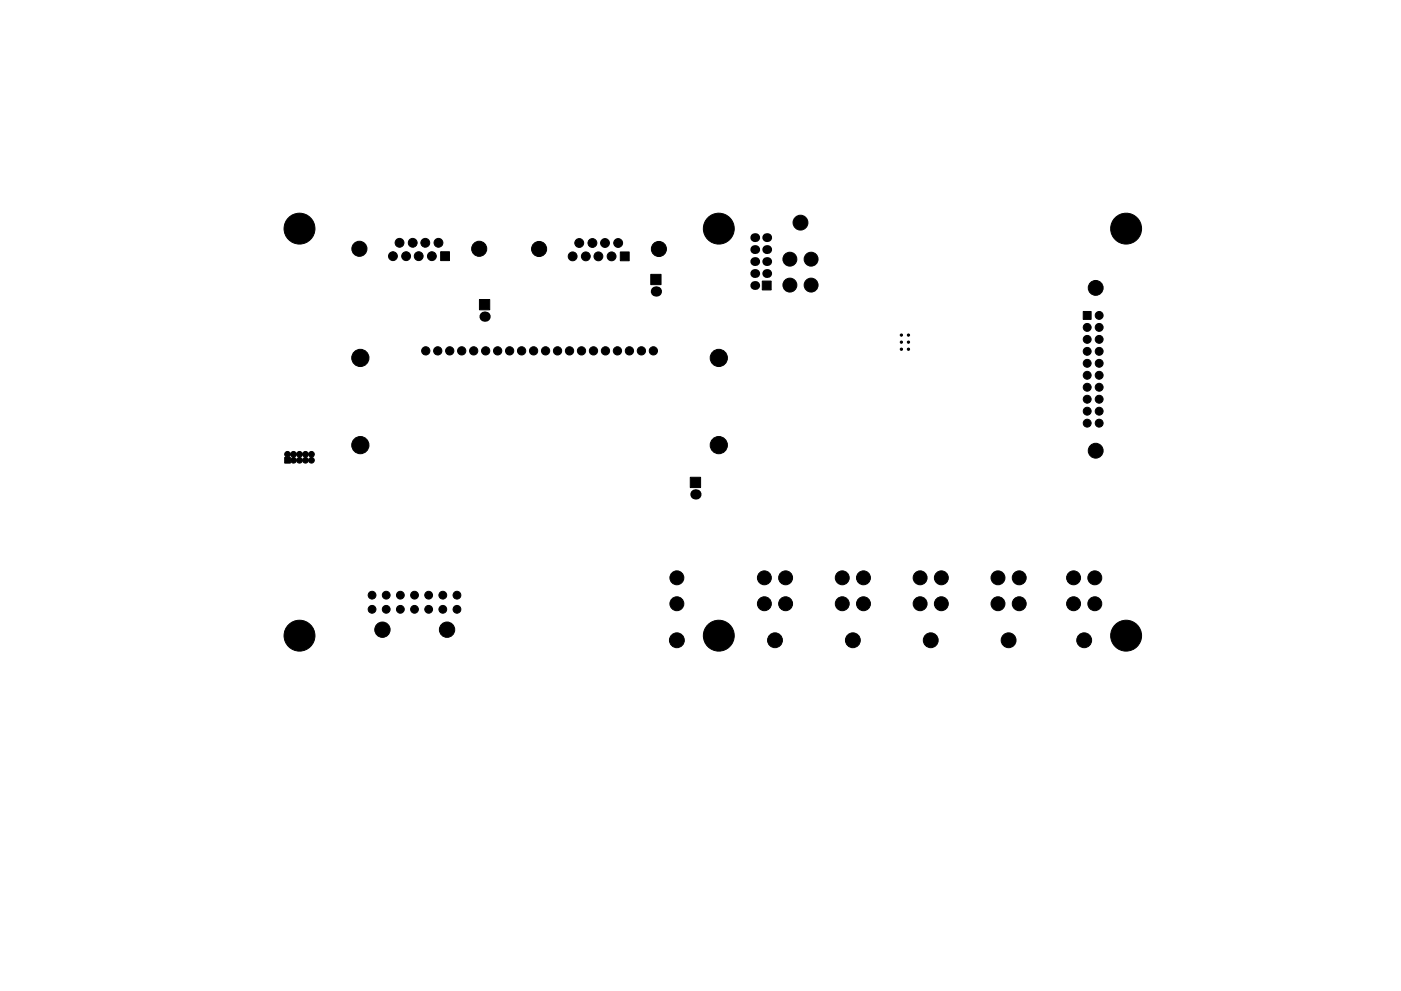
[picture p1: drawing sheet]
<svg xmlns="http://www.w3.org/2000/svg" width="297mm" height="210mm" viewBox="0 0 297 210" stroke-linecap="round" stroke-linejoin="round" font-family="sans-serif">
<g fill="#000" stroke="#000" stroke-width=".21">
<path d="M93.4 53.4h1.9v1.9h-1.9zM131.5 53.5h1.9v1.8h-1.9zM161.6 59.6h1.9v1.9h-1.9zM101.7 63.5h2.1v2.2h-2.1zM138 58.2h2.2v2.2h-2.2zM229.7 66.1h1.6v1.7h-1.6zM60.4 97.1h1.2v1.2h-1.2zM146.4 101.3h2.1v2.1h-2.1z"/>
<circle cx="61.1" cy="48.5" r=".38"/>
<circle cx="61.8" cy="50.2" r=".38"/>
<circle cx="61.8" cy="46.8" r=".38"/>
<circle cx="63.5" cy="48.5" r="3.3"/>
<circle cx="63.5" cy="50.9" r=".38"/>
<circle cx="63.5" cy="46.1" r=".38"/>
<circle cx="65.2" cy="50.2" r=".38"/>
<circle cx="65.2" cy="46.8" r=".38"/>
<circle cx="65.9" cy="48.5" r=".38"/>
<circle cx="76.2" cy="52.8" r="1.6"/>
<circle cx="83.3" cy="54.4" r=".94"/>
<circle cx="84.7" cy="51.5" r=".94"/>
<circle cx="86.1" cy="54.4" r=".94"/>
<circle cx="87.5" cy="51.5" r=".94"/>
<circle cx="88.8" cy="54.4" r=".94"/>
<circle cx="90.2" cy="51.5" r=".94"/>
<circle cx="91.6" cy="54.4" r=".94"/>
<circle cx="93" cy="51.5" r=".94"/>
<circle cx="101.6" cy="52.8" r="1.6"/>
<circle cx="114.3" cy="52.8" r="1.6"/>
<circle cx="121.4" cy="54.4" r=".94"/>
<circle cx="122.8" cy="51.6" r=".94"/>
<circle cx="124.2" cy="54.4" r=".94"/>
<circle cx="125.6" cy="51.6" r=".94"/>
<circle cx="126.9" cy="54.4" r=".94"/>
<circle cx="128.3" cy="51.6" r=".94"/>
<circle cx="129.7" cy="54.4" r=".94"/>
<circle cx="131.1" cy="51.6" r=".94"/>
<circle cx="139.7" cy="52.8" r="1.6"/>
<circle cx="150" cy="48.5" r=".38"/>
<circle cx="150.7" cy="46.8" r=".38"/>
<circle cx="150.7" cy="50.2" r=".38"/>
<circle cx="152.4" cy="48.5" r="3.3"/>
<circle cx="152.4" cy="46.1" r=".38"/>
<circle cx="152.4" cy="50.9" r=".38"/>
<circle cx="154.1" cy="50.2" r=".38"/>
<circle cx="154.1" cy="46.8" r=".38"/>
<circle cx="154.8" cy="48.5" r=".38"/>
<circle cx="167.5" cy="55" r="1.48"/>
<circle cx="169.7" cy="47.2" r="1.58"/>
<circle cx="172" cy="55" r="1.48"/>
<circle cx="236.4" cy="48.5" r=".38"/>
<circle cx="237.1" cy="46.8" r=".38"/>
<circle cx="237.1" cy="50.2" r=".38"/>
<circle cx="238.8" cy="50.9" r=".38"/>
<circle cx="238.8" cy="46.1" r=".38"/>
<circle cx="238.8" cy="48.5" r="3.3"/>
<circle cx="240.5" cy="46.8" r=".38"/>
<circle cx="240.5" cy="50.2" r=".38"/>
<circle cx="241.2" cy="48.5" r=".38"/>
<circle cx="76.4" cy="75.9" r="1.83"/>
<circle cx="90.3" cy="74.4" r=".88"/>
<circle cx="92.8" cy="74.4" r=".88"/>
<circle cx="95.3" cy="74.4" r=".88"/>
<circle cx="97.9" cy="74.4" r=".88"/>
<circle cx="100.4" cy="74.4" r=".88"/>
<circle cx="103" cy="74.4" r=".88"/>
<circle cx="105.5" cy="74.4" r=".88"/>
<circle cx="108" cy="74.4" r=".88"/>
<circle cx="110.6" cy="74.4" r=".88"/>
<circle cx="113.1" cy="74.4" r=".88"/>
<circle cx="115.7" cy="74.4" r=".88"/>
<circle cx="118.2" cy="74.4" r=".88"/>
<circle cx="120.7" cy="74.4" r=".88"/>
<circle cx="123.3" cy="74.4" r=".88"/>
<circle cx="125.8" cy="74.4" r=".88"/>
<circle cx="128.4" cy="74.4" r=".88"/>
<circle cx="130.9" cy="74.4" r=".88"/>
<circle cx="133.4" cy="74.4" r=".88"/>
<circle cx="136" cy="74.4" r=".88"/>
<circle cx="138.5" cy="74.4" r=".88"/>
<circle cx="152.4" cy="75.9" r="1.83"/>
<circle cx="167.5" cy="60.5" r="1.48"/>
<circle cx="172" cy="60.5" r="1.48"/>
<circle cx="191.1" cy="72.6" r=".24"/>
<circle cx="191.1" cy="71.1" r=".24"/>
<circle cx="191.1" cy="74.1" r=".24"/>
<circle cx="192.6" cy="72.6" r=".24"/>
<circle cx="192.6" cy="71.1" r=".24"/>
<circle cx="192.6" cy="74.1" r=".24"/>
<circle cx="230.5" cy="72" r=".84"/>
<circle cx="230.5" cy="69.5" r=".84"/>
<circle cx="230.5" cy="74.5" r=".84"/>
<circle cx="230.5" cy="77.1" r=".84"/>
<circle cx="230.5" cy="79.6" r=".84"/>
<circle cx="232.3" cy="61.1" r="1.58"/>
<circle cx="233" cy="79.6" r=".84"/>
<circle cx="233" cy="66.9" r=".84"/>
<circle cx="233" cy="77.1" r=".84"/>
<circle cx="233" cy="72" r=".84"/>
<circle cx="233" cy="69.5" r=".84"/>
<circle cx="233" cy="74.5" r=".84"/>
<circle cx="61" cy="96.4" r=".6"/>
<circle cx="62.2" cy="97.7" r=".6"/>
<circle cx="62.2" cy="96.4" r=".6"/>
<circle cx="63.5" cy="97.7" r=".6"/>
<circle cx="63.5" cy="96.4" r=".6"/>
<circle cx="64.8" cy="97.7" r=".6"/>
<circle cx="64.8" cy="96.4" r=".6"/>
<circle cx="66" cy="96.4" r=".6"/>
<circle cx="66" cy="97.7" r=".6"/>
<circle cx="76.4" cy="94.4" r="1.83"/>
<circle cx="152.4" cy="94.4" r="1.83"/>
<circle cx="230.5" cy="87.2" r=".84"/>
<circle cx="230.5" cy="89.8" r=".84"/>
<circle cx="230.5" cy="84.7" r=".84"/>
<circle cx="230.5" cy="82.2" r=".84"/>
<circle cx="232.3" cy="95.6" r="1.58"/>
<circle cx="233" cy="82.2" r=".84"/>
<circle cx="233" cy="87.2" r=".84"/>
<circle cx="233" cy="89.8" r=".84"/>
<circle cx="233" cy="84.7" r=".84"/>
<circle cx="61.1" cy="134.9" r=".38"/>
<circle cx="61.8" cy="133.2" r=".38"/>
<circle cx="61.8" cy="136.6" r=".38"/>
<circle cx="63.5" cy="134.9" r="3.3"/>
<circle cx="63.5" cy="137.3" r=".38"/>
<circle cx="63.5" cy="132.5" r=".38"/>
<circle cx="65.2" cy="133.2" r=".38"/>
<circle cx="65.2" cy="136.6" r=".38"/>
<circle cx="65.9" cy="134.9" r=".38"/>
<circle cx="78.9" cy="129.3" r=".83"/>
<circle cx="78.9" cy="126.3" r=".83"/>
<circle cx="81.1" cy="133.6" r="1.63"/>
<circle cx="81.9" cy="129.3" r=".83"/>
<circle cx="81.9" cy="126.3" r=".83"/>
<circle cx="84.9" cy="129.3" r=".83"/>
<circle cx="84.9" cy="126.3" r=".83"/>
<circle cx="87.9" cy="129.3" r=".83"/>
<circle cx="87.9" cy="126.3" r=".83"/>
<circle cx="90.9" cy="129.3" r=".83"/>
<circle cx="90.9" cy="126.3" r=".83"/>
<circle cx="93.9" cy="129.3" r=".83"/>
<circle cx="93.9" cy="126.3" r=".83"/>
<circle cx="94.8" cy="133.6" r="1.63"/>
<circle cx="96.9" cy="129.3" r=".83"/>
<circle cx="96.9" cy="126.3" r=".83"/>
<circle cx="143.5" cy="135.8" r="1.58"/>
<circle cx="143.5" cy="122.6" r="1.48"/>
<circle cx="143.5" cy="128.1" r="1.48"/>
<circle cx="150" cy="134.9" r=".38"/>
<circle cx="150.7" cy="133.2" r=".38"/>
<circle cx="150.7" cy="136.6" r=".38"/>
<circle cx="152.4" cy="134.9" r="3.3"/>
<circle cx="152.4" cy="132.5" r=".38"/>
<circle cx="152.4" cy="137.3" r=".38"/>
<circle cx="154.1" cy="136.6" r=".38"/>
<circle cx="154.1" cy="133.2" r=".38"/>
<circle cx="154.8" cy="134.9" r=".38"/>
<circle cx="162.1" cy="122.6" r="1.48"/>
<circle cx="162.1" cy="128.1" r="1.48"/>
<circle cx="164.3" cy="135.8" r="1.58"/>
<circle cx="166.6" cy="122.6" r="1.48"/>
<circle cx="166.6" cy="128.1" r="1.48"/>
<circle cx="178.6" cy="122.6" r="1.48"/>
<circle cx="178.6" cy="128.1" r="1.48"/>
<circle cx="180.8" cy="135.8" r="1.58"/>
<circle cx="183.1" cy="122.6" r="1.48"/>
<circle cx="183.1" cy="128.1" r="1.48"/>
<circle cx="195.1" cy="122.6" r="1.48"/>
<circle cx="195.1" cy="128.1" r="1.48"/>
<circle cx="197.3" cy="135.8" r="1.58"/>
<circle cx="199.6" cy="122.6" r="1.48"/>
<circle cx="199.6" cy="128.1" r="1.48"/>
<circle cx="211.6" cy="122.6" r="1.48"/>
<circle cx="211.6" cy="128.1" r="1.48"/>
<circle cx="213.8" cy="135.8" r="1.58"/>
<circle cx="216.1" cy="122.6" r="1.48"/>
<circle cx="216.1" cy="128.1" r="1.48"/>
<circle cx="227.6" cy="122.6" r="1.48"/>
<circle cx="227.6" cy="128.1" r="1.48"/>
<circle cx="229.9" cy="135.8" r="1.58"/>
<circle cx="232.1" cy="122.6" r="1.48"/>
<circle cx="232.1" cy="128.1" r="1.48"/>
<circle cx="236.4" cy="134.9" r=".38"/>
<circle cx="237.1" cy="136.6" r=".38"/>
<circle cx="237.1" cy="133.2" r=".38"/>
<circle cx="238.8" cy="132.5" r=".38"/>
<circle cx="238.8" cy="137.3" r=".38"/>
<circle cx="238.8" cy="134.9" r="3.3"/>
<circle cx="240.5" cy="136.6" r=".38"/>
<circle cx="240.5" cy="133.2" r=".38"/>
<circle cx="241.2" cy="134.9" r=".38"/>
</g>
<g fill="#000">
<circle cx="160" cy="58" r=".94"/>
<circle cx="160" cy="55.5" r=".94"/>
<circle cx="160" cy="53" r=".94"/>
<circle cx="160" cy="50.4" r=".94"/>
<circle cx="162.6" cy="50.4" r=".94"/>
<circle cx="162.6" cy="58" r=".94"/>
<circle cx="162.6" cy="53" r=".94"/>
<circle cx="162.6" cy="55.5" r=".94"/>
<circle cx="102.7" cy="67.2" r="1.09"/>
<circle cx="139.1" cy="61.8" r="1.09"/>
<circle cx="160" cy="60.6" r=".94"/>
<circle cx="147.4" cy="104.9" r="1.09"/>
</g>
</svg>
